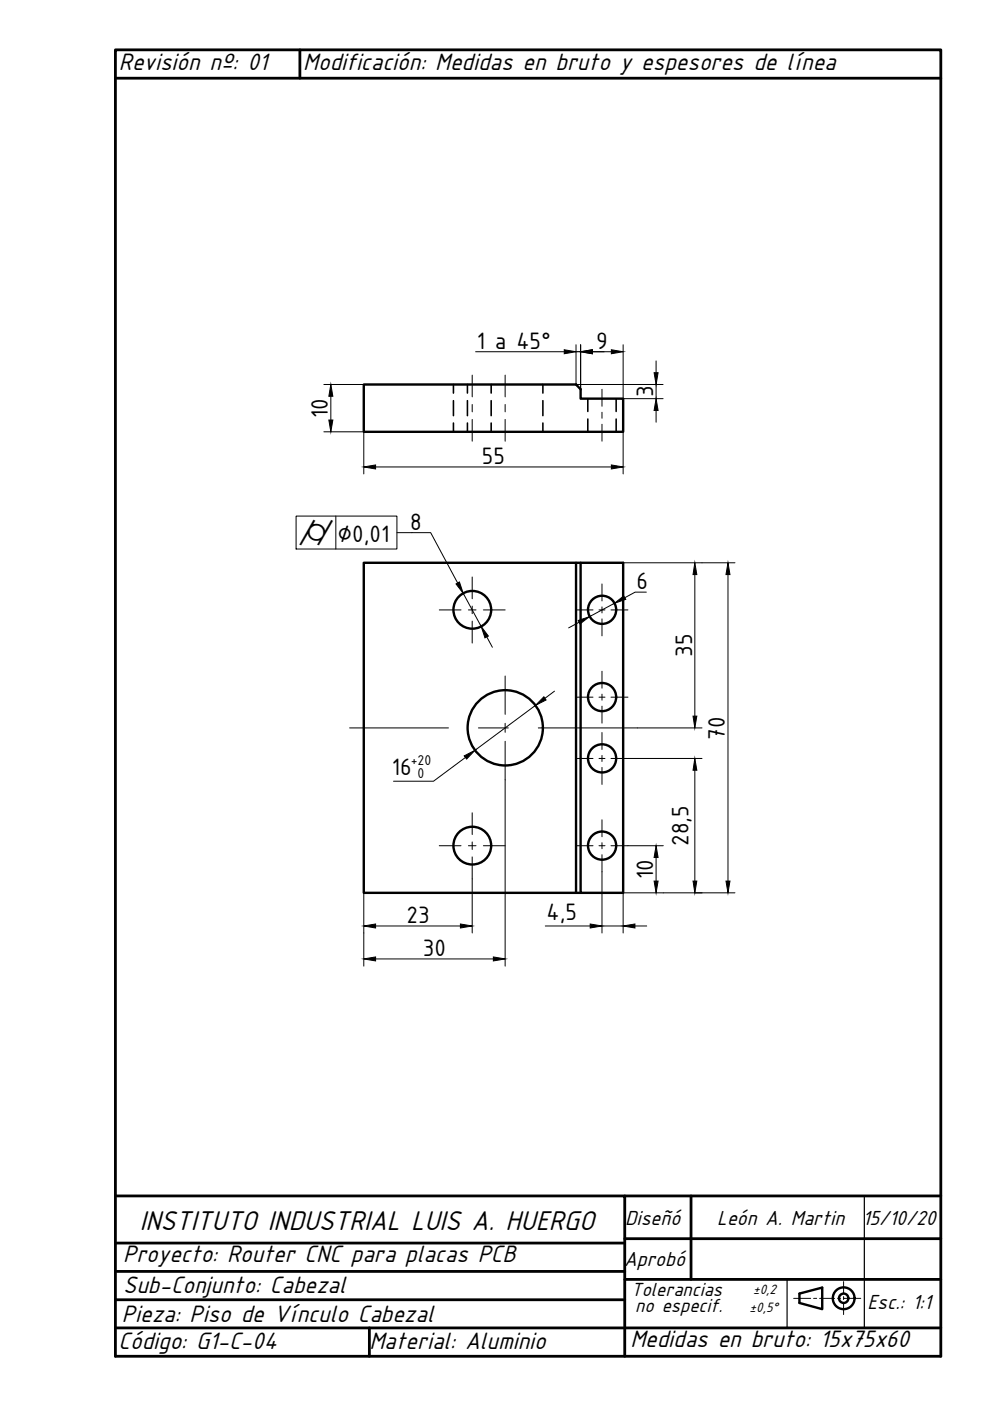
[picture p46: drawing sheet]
<svg xmlns="http://www.w3.org/2000/svg" width="210mm" height="297mm" viewBox="0 0 210 297" stroke-linecap="round" stroke-linejoin="round" font-family="sans-serif">
<defs><g id="words">
<text font-size="6.4" x="29.6" y="260.9">INSTITUTO INDUSTRIAL LUIS A. HUERGO</text>
<g font-size="5.6">
<text x="25.2" y="14.8">Revisión nº: 01</text>
<text x="64.3" y="14.8">Modificación: Medidas en bruto y espesores de línea</text>
<text x="26.1" y="267.6">Proyecto: Router CNC para placas PCB</text>
<text x="26.1" y="274.1">Sub-Conjunto: Cabezal</text>
<text x="25.9" y="280.2">Pieza: Piso de Vínculo Cabezal</text>
<text x="25.1" y="286">Código: G1-C-04</text>
<text x="78.3" y="286.1">Material: Aluminio</text>
<text x="133.6" y="285.7">Medidas en bruto: 15x75x60</text>
</g>
<g font-size="5.4">
<text x="101.1" y="73.9">1 a 45°</text>
<text x="126.4" y="73.9">9</text>
<text x="69.5" y="88.6" transform="rotate(-90 69.5 88.6)">10</text>
<text x="138.5" y="84.3" transform="rotate(-90 138.5 84.3)">3</text>
<text x="102.2" y="98.4">55</text>
<text x="87" y="112.3">8</text>
<text x="71.5" y="114.8">∅0,01</text>
<text x="135" y="124.9">6</text>
<text x="146.7" y="139.3" transform="rotate(-90 146.7 139.3)">35</text>
<text x="153.7" y="156.8" transform="rotate(-90 153.7 156.8)">70</text>
<text x="83.1" y="164.3">16</text>
<text x="146" y="179.4" transform="rotate(-90 146 179.4)">28,5</text>
<text x="138.5" y="186.4" transform="rotate(-90 138.5 186.4)">10</text>
<text x="86.2" y="195.7">23</text>
<text x="115.9" y="195">4,5</text>
<text x="89.7" y="202.7">30</text>
</g>
<g font-size="4.8">
<text x="132.5" y="259.8">Diseñó</text>
<text x="152.1" y="259.7">León A. Martin</text>
<text x="182.8" y="259.7">15/10/20</text>
<text x="132.3" y="268.5">Aprobó</text>
<text x="183.9" y="277.5">Esc.: 1:1</text>
</g>
<text font-size="4.7" x="63.2" y="115.5">⌭</text>
<g font-size="4.5">
<text x="133.8" y="274.7">Tolerancias</text>
<text x="134.7" y="278.2">no especif.</text>
</g>
<g font-size="3.3">
<text x="87.1" y="162.2">+20</text>
<text x="88.6" y="165">0</text>
</g>
<g font-size="3.2">
<text x="159.7" y="274.3">±0,2</text>
<text x="158.9" y="278.1">±0,5°</text>
</g>
</g></defs>
<!-- layer: 0 -->
<path d="M63.6 10.6v6M24.5 253.6h108v34M132.5 253.6h67M146.5 253.6v17.7M24.5 275.6h108M24.5 269.6h108M24.5 263.6h108M132.5 271.3h67M132.5 262.6h67M24.5 287.6v-277h175v277M24.5 281.5h175M78.3 281.5v6.1" fill="none" stroke="#000" stroke-width=".59"/>
<!-- layer: DIBUJO -->
<path d="M24.5 16.6h175M24.5 287.6h175" fill="none" stroke="#000" stroke-width=".59"/>
<!-- layer: 0 -->
<g fill="none" stroke="#000" stroke-width=".51">
<path d="M169.5 274.3l4.8-1.3v4.6l-4.8-1.3z"/>
<circle cx="178.9" cy="275.3" r="2.31"/>
<circle cx="178.9" cy="275.3" r=".99"/>
</g>
<g fill="none" stroke="#000" stroke-width=".21">
<path d="M100.1 79.5v4.6M100.8 74.6h18.8M107.1 79.5v4.6M122.1 73.1v8.4h18.5M122.1 74.6h1M123.1 73.1v9.4M125.6 74.6h4M132.1 73.1v11.4h8.5M139.1 76.5v2.5M68.7 91.6h8.4v8.9M68.7 81.5h8.4M70.1 84v5.1"/>
<path d="M79.6 99h50M100.1 85.8v1.5M100.1 88.9v4.6M107.1 85.8v1.5M107.1 88.9v4.6M127.6 82.5v3.6M127.6 87.4v1.3M127.6 89.9v3.6M132.1 91.6v8.9M139.1 81.5v3M139.1 87v2.5M87.3 112.9h4l5.7 10.7"/>
<path d="M132.1 119.3h23.7M93.1 129.3h4.6M98.2 125.8l3.8 7M99.3 129.3h1.6M100.1 122.3v4.6M100.1 128.5v1.6M100.1 131.7v4.6M102.5 129.3h4.6M103.2 135l1.2 2.2M122.1 129.3h3.6M122.8 131.9l-2.2 1.2M127 129.3h1.3"/>
<path d="M127.6 123.8v3.6M127.6 128.7v1.2M127.6 131.2v3.6M129.5 129.3h3.6M130.3 127.9l-5.3 2.9M137 125.5h-2.3l-2.2 1.2M147.3 121.8v30M154.3 121.8v65M74.1 154.3h21M101.4 154.3h6.4M107.1 143.3v8.2M107.1 153.4v1.9"/>
<path d="M107.1 157.2v47.6M113.5 149.5l-12.8 9.6M114.1 154.3h34.7M117.6 146.5l-2.1 1.6M122.1 147.8h3.6M127 147.8h1.3M127.6 142.3v3.6M127.6 147.2v1.2M127.6 149.7v3.6M127.6 155.3v3.6M129.5 147.8h3.6M93.1 179.3h4.6"/>
<path d="M98.7 160.6l-6.8 5h-8.5M99.3 179.3h1.6M100.1 172.3v4.6M100.1 178.5v1.6M102.5 179.3h4.6M122.1 179.3h3.6M122.1 160.8h3.6M127 179.3h1.3M127 160.8h1.3M127.6 160.2v1.2M127.6 162.7v3.6M127.6 173.8v3.6"/>
<path d="M127.6 178.7v1.2M129.5 179.3h11.1M129.5 160.8h19.3M147.3 163.3v23.5M77.1 189.3v15.5M79.6 196.3h18M100.1 181.7v16.1M115.6 196.3h9.5M127.6 181.2v16.6M127.6 196.3h4.5M134.6 196.3h2.5M139.1 181.8v5"/>
<path d="M155.8 189.3h-23.7v8.5M79.6 203.3h25M168.3 275.3h3.6M172.5 275.3h.6M173.8 275.3h3.2M177.6 275.3h.6M178.9 271.7v2.6M178.9 274.9v.6M178.9 276.2v2.5M178.9 275.3h3.6"/>
</g>
<path d="M183.3 253.6v27.9M166.9 271.3v10.2" fill="none" stroke="#000" stroke-width=".25"/>
<!-- layer: Visible (ISO) -->
<g fill="none" stroke="#000" stroke-width=".51">
<path d="M77.1 81.5h45l1 1v2h9v7.1h-55zM122.1 119.3v70M123.1 119.3v70h9v-70h-55v70h46"/>
<circle cx="100.1" cy="129.3" r="4"/>
<circle cx="127.7" cy="129.3" r="2.98"/>
<circle cx="107.1" cy="154.3" r="8"/>
<circle cx="127.7" cy="147.8" r="2.98"/>
<circle cx="100.1" cy="179.3" r="4"/>
<circle cx="127.7" cy="160.8" r="2.98"/>
<circle cx="127.7" cy="179.3" r="2.98"/>
</g>
<!-- layer: Oculto (ISO) -->
<g fill="none" stroke="#000" stroke-width=".34">
<path d="M96.1 81.5v1.8M96.1 84.9v3.2M96.1 89.7v1.9M99.1 81.5v1.8M99.1 84.9v3.2M99.1 89.7v1.9M104.1 81.5v1.8M104.1 84.9v3.2M104.1 89.7v1.9M115.1 81.5v1.8M115.1 84.9v3.2M115.1 89.7v1.9"/>
<path d="M124.6 84.5v2.7M124.6 88.8v2.8M130.6 84.5v2.7M130.6 88.8v2.8"/>
</g>
<!-- layer: 0 -->
<g fill="#000" stroke="#000" stroke-width=".21">
<path d="M119.6 74.2l2.5 .4-2.5 .4zM123.1 74.6l2.5-.4v.8zM129.6 74.2l2.5 .4-2.5 .4zM138.7 79h.8l-.4 2.5zM70.1 81.5l.5 2.5h-.9zM69.7 89.1h.9l-.5 2.5zM77.1 99l2.5-.4v.8zM129.6 98.6l2.5 .4-2.5 .4zM139.1 84.5l.4 2.5h-.8zM96.7 123.8l.7-.4 .8 2.4zM102 132.8l1.5 2.1-.7 .3zM122.6 131.6l2.4-.8-2 1.5z"/>
<path d="M130.3 127.9l1.9-1.5 .5 .7zM147.3 119.3l.4 2.5h-.8zM154.3 119.3l.5 2.5h-.9zM115.3 147.7l.5 .7-2.3 1.1zM146.9 151.8h.8l-.4 2.5zM98.4 160.3l2.3-1.2-1.8 1.8zM147.3 160.8l.4 2.5h-.8zM77.1 196.3l2.5-.4v.9zM97.6 195.9l2.5 .4-2.5 .5zM125.1 195.9l2.5 .4-2.5 .5zM132.1 196.3l2.5-.4v.9zM138.7 186.8h.8l-.4 2.5z"/>
<path d="M139.1 179.3l.4 2.5h-.8zM146.9 186.8h.8l-.4 2.5zM153.9 186.8h.9l-.5 2.5zM77.1 203.3l2.5-.4v.8zM104.6 202.9l2.5 .4-2.5 .4z"/>
</g>
<!-- layer: Symbol (ISO) -->
<path d="M62.8 109.4h21.4v7h-21.4zM71.2 109.4v7M84.2 112.9h3.1" fill="none" stroke="#000" stroke-width=".21"/>
<use href="#words"/>
</svg>
